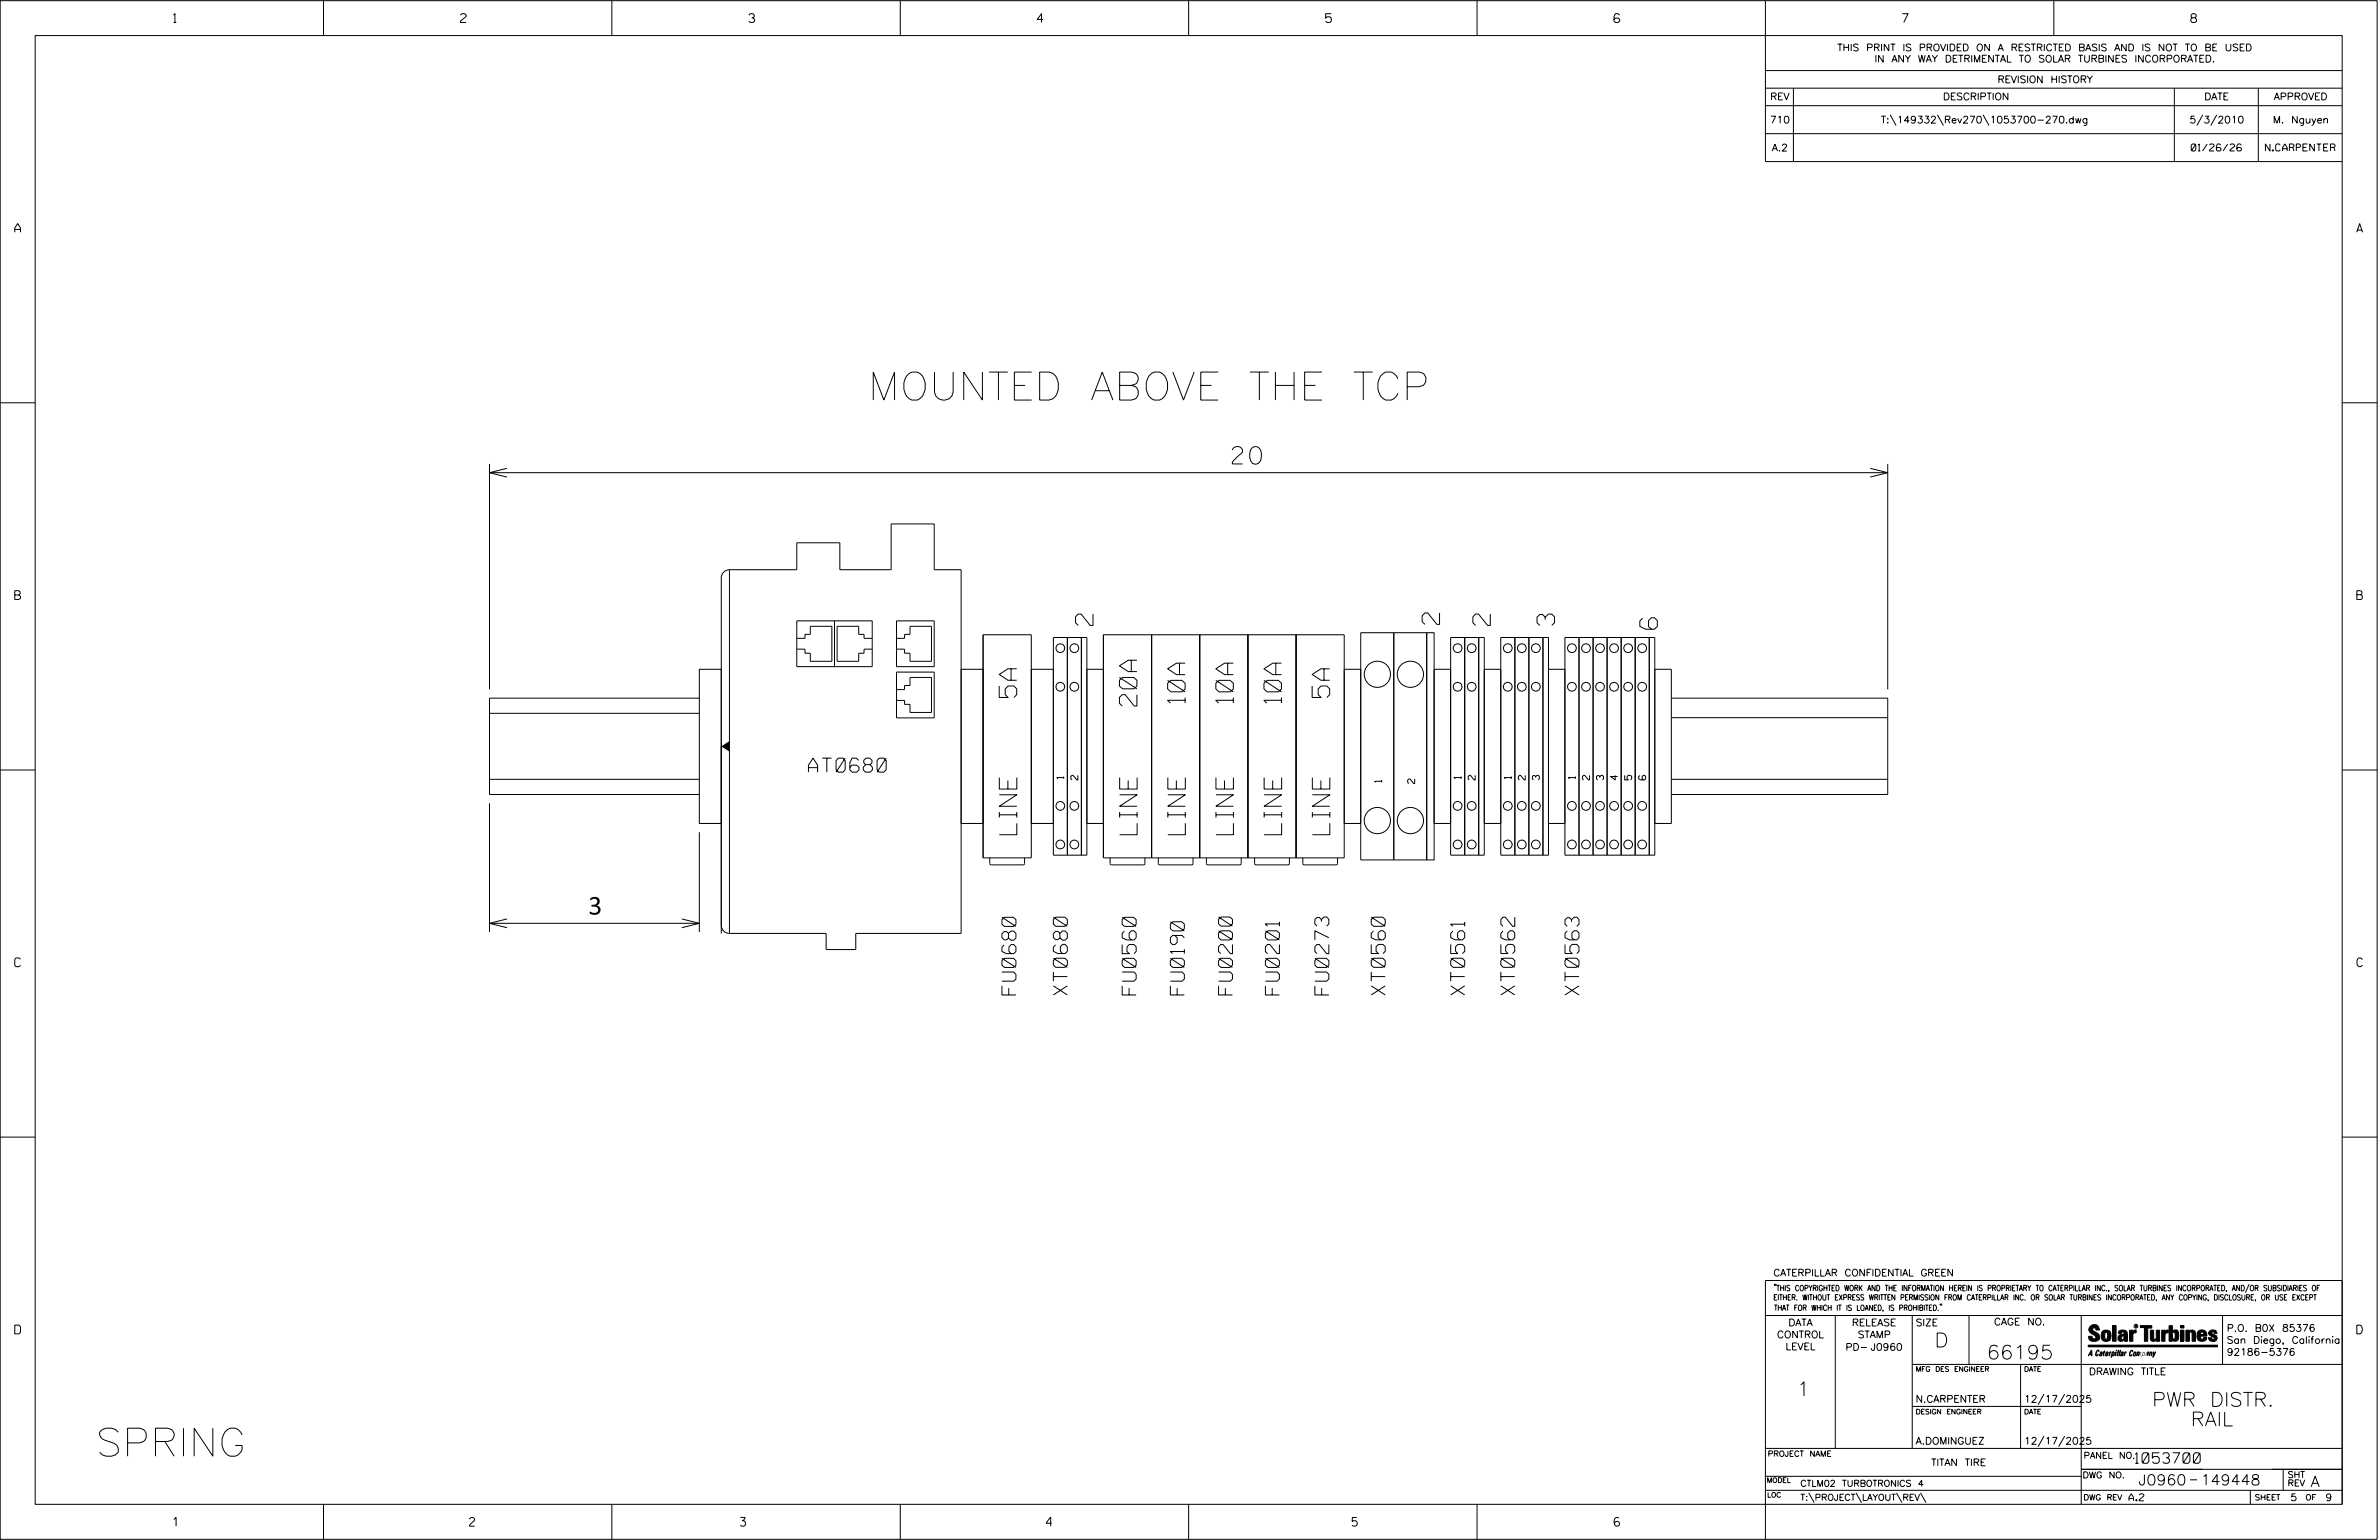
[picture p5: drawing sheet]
<svg xmlns="http://www.w3.org/2000/svg" width="864mm" height="559mm" viewBox="0 0 864 559" stroke-linecap="round" stroke-linejoin="round" font-family="sans-serif">
<defs><g id="words">
<g font-size="10.2">
<text x="315.1" y="145.2">MOUNTED ABOVE THE TCP</text>
<text x="34.7" y="528.4">SPRING</text>
</g>
<g font-size="6.3">
<text x="447.4" y="168.4">20</text>
<text x="396.8" y="227" transform="rotate(-90 396.8 227)">2</text>
<text x="522.6" y="226.6" transform="rotate(-90 522.6 226.6)">2</text>
<text x="541" y="227" transform="rotate(-90 541 227)">2</text>
<text x="564.3" y="227" transform="rotate(-90 564.3 227)">3</text>
<text x="601.6" y="228.3" transform="rotate(-90 601.6 228.3)">6</text>
<text x="369.1" y="253.1" transform="rotate(-90 369.1 253.1)">5A</text>
<text x="412.7" y="256.2" transform="rotate(-90 412.7 256.2)">20A</text>
<text x="430.2" y="255.1" transform="rotate(-90 430.2 255.1)">10A</text>
<text x="447.7" y="255.1" transform="rotate(-90 447.7 255.1)">10A</text>
<text x="465.2" y="255.1" transform="rotate(-90 465.2 255.1)">10A</text>
<text x="482.7" y="253.1" transform="rotate(-90 482.7 253.1)">5A</text>
<text x="369.1" y="302.9" transform="rotate(-90 369.1 302.9)">LINE</text>
<text x="412.8" y="302.9" transform="rotate(-90 412.8 302.9)">LINE</text>
<text x="430.3" y="302.9" transform="rotate(-90 430.3 302.9)">LINE</text>
<text x="447.8" y="302.9" transform="rotate(-90 447.8 302.9)">LINE</text>
<text x="465.2" y="302.9" transform="rotate(-90 465.2 302.9)">LINE</text>
<text x="482.7" y="302.9" transform="rotate(-90 482.7 302.9)">LINE</text>
<text x="213.6" y="331.9">3</text>
</g>
<g font-size="5.1">
<text x="293.5" y="280.2">AT0680</text>
<text x="368.8" y="361" transform="rotate(-90 368.8 361)">FU0680</text>
<text x="387.5" y="361" transform="rotate(-90 387.5 361)">XT0680</text>
<text x="412.4" y="361" transform="rotate(-90 412.4 361)">FU0560</text>
<text x="429.9" y="361" transform="rotate(-90 429.9 361)">FU0190</text>
<text x="447.4" y="361" transform="rotate(-90 447.4 361)">FU0200</text>
<text x="464.4" y="361" transform="rotate(-90 464.4 361)">FU0201</text>
<text x="482.4" y="361" transform="rotate(-90 482.4 361)">FU0273</text>
<text x="502.8" y="361" transform="rotate(-90 502.8 361)">XT0560</text>
<text x="531.7" y="361" transform="rotate(-90 531.7 361)">XT0561</text>
<text x="549.9" y="361" transform="rotate(-90 549.9 361)">XT0562</text>
<text x="573.2" y="361" transform="rotate(-90 573.2 361)">XT0563</text>
<text x="702.3" y="488.8">D</text>
<text x="721.2" y="493.2">66195</text>
<text x="652.2" y="506.5">1</text>
<text x="781.2" y="510.3">PWR DISTR.</text>
<text x="795.3" y="517.4">RAIL</text>
</g>
<g font-size="3.8">
<text x="775.1" y="531">1053700</text>
<text x="776.3" y="538.9">J0960</text>
<text x="798.8" y="538.9">149448</text>
<text x="838.8" y="539.5">A</text>
</g>
<g font-size="3.2">
<text x="63" y="8.2">1</text>
<text x="167.2" y="8.2">2</text>
<text x="271.8" y="8.2">3</text>
<text x="376.5" y="8.2">4</text>
<text x="481.2" y="8.2">5</text>
<text x="690.6" y="8.2">7</text>
<text x="795.3" y="8.2">8</text>
<text x="5.4" y="84.3">A</text>
<text x="855.5" y="84.3">A</text>
<text x="5.4" y="217.5">B</text>
<text x="855.6" y="217.5">B</text>
<text x="5.4" y="350.8">C</text>
<text x="855.6" y="350.8">C</text>
<text x="5.4" y="484">D</text>
<text x="855.6" y="484">D</text>
<text x="62.8" y="553.8">1</text>
<text x="170.4" y="553.8">2</text>
<text x="268.8" y="553.8">3</text>
<text x="379.8" y="553.8">4</text>
<text x="490.8" y="553.8">5</text>
<text x="585.9" y="553.8">6</text>
</g>
<g font-size="2.5">
<text x="666.9" y="18.5">THIS PRINT IS PROVIDED ON A RESTRICTED BASIS AND IS NOT TO BE USED</text>
<text x="680.5" y="22.6">IN ANY WAY DETRIMENTAL TO SOLAR TURBINES INCORPORATED.</text>
<text x="725.1" y="30">REVISION HISTORY</text>
<text x="642.6" y="36.3">REV</text>
<text x="705.3" y="36.3">DESCRIPTION</text>
<text x="800.2" y="36.3">DATE</text>
<text x="825.4" y="36.3">APPROVED</text>
<text x="642.5" y="44.7">710</text>
<text x="682.8" y="44.7">T:\149332\Rev270\1053700-270.dwg</text>
<text x="794.8" y="44.7">5/3/2010</text>
<text x="825.1" y="44.7">M. Nguyen</text>
<text x="643.2" y="54.8">A.2</text>
<text x="795.4" y="54.8">01/26/26</text>
<text x="822.4" y="54.8">N.CARPENTER</text>
<text x="386.2" y="282.6" transform="rotate(-90 386.2 282.6)">1</text>
<text x="391.3" y="283" transform="rotate(-90 391.3 283)">2</text>
<text x="501.6" y="283.9" transform="rotate(-90 501.6 283.9)">1</text>
<text x="513.6" y="284.3" transform="rotate(-90 513.6 284.3)">2</text>
<text x="530.4" y="282.6" transform="rotate(-90 530.4 282.6)">1</text>
<text x="535.5" y="283" transform="rotate(-90 535.5 283)">2</text>
<text x="548.6" y="282.6" transform="rotate(-90 548.6 282.6)">1</text>
<text x="553.7" y="283" transform="rotate(-90 553.7 283)">2</text>
<text x="558.8" y="283" transform="rotate(-90 558.8 283)">3</text>
<text x="571.9" y="282.6" transform="rotate(-90 571.9 282.6)">1</text>
<text x="577" y="283" transform="rotate(-90 577 283)">2</text>
<text x="582.1" y="283" transform="rotate(-90 582.1 283)">3</text>
<text x="587.2" y="283" transform="rotate(-90 587.2 283)">4</text>
<text x="592.3" y="283" transform="rotate(-90 592.3 283)">5</text>
<text x="597.4" y="283" transform="rotate(-90 597.4 283)">6</text>
<text x="643.8" y="463">CATERPILLAR CONFIDENTIAL GREEN</text>
<text x="645.1" y="485.5">CONTROL</text>
<text x="649.2" y="481.1">DATA</text>
<text x="672.3" y="481.1">RELEASE</text>
<text x="674.4" y="485.5">STAMP</text>
<text x="695.4" y="481.1">SIZE</text>
<text x="723.8" y="480.8">CAGE NO.</text>
<text x="808.4" y="483.1">P.O. B0X 85376</text>
<text x="648.2" y="489.8">LEVEL</text>
<text x="669.9" y="490">PD- J0960</text>
<text x="808.4" y="487.5">San Diego, California</text>
<text x="808.4" y="491.8">92186-5376</text>
<text x="758.3" y="498.9">DRAWING TITLE</text>
<text x="695.4" y="508.9">N.CARPENTER</text>
<text x="734.8" y="508.9">12/17/2025</text>
<text x="695.4" y="524.1">A.DOMINGUEZ</text>
<text x="734.8" y="524.1">12/17/2025</text>
<text x="701" y="531.9">TITAN TIRE</text>
<text x="772.8" y="544.6">A.2</text>
<text x="831.4" y="544.6">5</text>
<text x="844.2" y="544.6">9</text>
</g>
<g font-size="2.3">
<text x="756.4" y="529.2">PANEL NO.</text>
<text x="653.5" y="539.4">CTLM02 TURBOTRONICS 4</text>
<text x="756" y="536.3">DWG NO.</text>
<text x="830.4" y="539.3">REV</text>
<text x="830.4" y="536.2">SHT</text>
<text x="653.5" y="544.5">T:\PROJECT\LAYOUT\REV\</text>
</g>
<g font-size="2">
<text x="643.8" y="468.4">&quot;THIS COPYRIGHTED WORK AND THE INFORMATION HEREIN IS PROPRIETARY TO CATERPILLAR INC., SOLAR TURBINES INCORPORATED, AND/OR SUBSIDIARIES OF</text>
<text x="643.8" y="471.8">EITHER. WITHOUT EXPRESS WRITTEN PERMISSION FROM CATERPILLAR INC. OR SOLAR TURBINES INCORPORATED, ANY COPYING, DISCLOSURE, OR USE EXCEPT</text>
<text x="644" y="475.6">THAT FOR WHICH IT IS LOANED, IS PROHIBITED.&quot;</text>
<text x="641.7" y="528.5">PROJECT NAME</text>
<text x="756.3" y="544.3">DWG REV</text>
<text x="818.5" y="544.3">SHEET</text>
<text x="836.9" y="544.3">OF</text>
</g>
<g font-size="1.8">
<text x="695.4" y="497.6">MFG DES ENGINEER</text>
<text x="734.8" y="497.6">DATE</text>
<text x="695.4" y="513.1">DESIGN ENGINEER</text>
<text x="734.8" y="513.1">DATE</text>
<text x="641.3" y="538">MODEL</text>
<text x="641.5" y="543.3">LOC</text>
</g>
<text font-size=".9" x="775.1" y="481.7">R</text>
</g></defs>
<g fill="none" stroke="#000" stroke-width=".36">
<path d="M.1 .2h862.8v558.4h-862.8zM12.8 12.9h837.4v533h-837.4zM117.4 .2v12.7M222.1 .2v12.7M326.8 .2v12.7M431.5 .2v12.7M536.2 .2v12.7M587.9 5.5l-.5-.5h-1l-.5 1v1.7l.5 .4h1l.6-.4v-.6l-.6-.5h-1l-.5 .5M640.9 .2v58.4h209.3M745.6 .2v12.7M640.9 25.6h209.3M640.9 32h209.3"/>
<path d="M640.9 38.3h209.3M651 32v26.6M789.3 32v26.6M819.8 32v26.6M640.9 48.5h209.3M686.2 41.7l2.1 3.8M703.3 41.7l2.2 3.8M719.9 41.7l2.1 3.8M799.6 41.7l-2.1 3.8M804.7 41.7l-2.2 3.8M.1 146.2h12.7M850.2 146.2h12.7"/>
<path d="M177.7 168.3v81.9M177.7 171.5h507.6M184 169.9l-6.3 1.6 6.3 1.6M678.9 169.9l6.4 1.6-6.4 1.6M685.3 168.3v81.9M264.8 206.7a3 3 0 0 0-3 3v129M264.8 206.7v132M264.8 206.7h24.4v-9.7h15.7v9.7h18.6v-16.6h15.6v16.6h9.8v132h-38.2v5.9h-10.8v-5.9h-35.1M289.2 231.6h3v-1.4h1.9v-2.9h7.9v12.7h-7.9v-3h-1.9v-1.5h-3M289.2 225.3h27.4v16.6h-27.4zM302.9 225.3v16.6M316.6 231.6h-2.9v-1.4h-2v-2.9h-7.8v12.7h7.8v-3h2v-1.5h2.9"/>
<path d="M325.4 231.6h3v-1.4h1.9v-2.9h7.8v12.7h-7.8v-3h-1.9v-1.5h-3M325.4 225.3h13.7v16.6h-13.7zM356.9 230.3h17.5v81h-17.5zM382.4 231.3h12.1v79h-12.1zM387.5 231.3v79M392.5 231.3v79M392.6 231.3v79M400.5 230.3h87.5v81h-87.5zM418 230.3v81M435.5 230.3v81M453 230.3v81M470.5 230.3v81"/>
<path d="M494 229.6h23.9v82.4h-23.9zM506 229.6v82.4M517.9 229.6h2.7v82.4h-2.7zM526.6 231.3h12.2v79h-12.2zM531.7 231.3v79M536.8 231.3v79M544.8 231.3h17.3v79h-17.3zM549.9 231.3v79M555 231.3v79M560.1 231.3v79M568.1 231.3h32.6v79h-32.6zM573.2 231.3v79"/>
<path d="M578.3 231.3v79M583.4 231.3v79M588.5 231.3v79M593.6 231.3v79M598.7 231.3v79M177.7 258.8h76.2M253.9 242.9h7.9v55.9h-7.9zM253.9 253.3h-76.2v35h76.2M325.4 250.2h3v-1.5h1.9v-2.9h7.8v12.7h-7.8v-2.9h-1.9v-1.5h-3M325.4 243.9h13.7v16.6h-13.7zM348.9 242.9h8v55.9h-8zM374.4 242.9h8v55.9h-8z"/>
<path d="M394.5 242.9h6M488 242.9h6M526.6 242.9h-6v55.9h6M538.8 242.9h6M562.1 242.9h6M600.7 242.9h6v55.9h-6M606.7 253.3h78.6v35h-78.6M.1 279.4h12.7M606.7 260.4h78.6M850.2 279.4h12.7M177.7 291.5v46.7M177.7 282.8h76.2"/>
<path d="M394.5 298.8h6M488 298.8h6M538.8 298.8h6M562.1 298.8h6M606.7 282.8h78.6M253.9 302v36.2M359.3 311.3v2l.5 .5h11.6l.5-.5v-2M403 311.3v2l.5 .5h11.6l.5-.5v-2M420.5 311.3v2l.5 .5h11.6l.5-.5v-2M437.9 311.3v2l.6 .5h11.6l.5-.5v-2M455.4 311.3v2l.5 .5h11.6l.6-.5v-2M472.9 311.3v2l.5 .5h11.6l.5-.5v-2"/>
<path d="M177.7 335h76.2M184 333.4l-6.3 1.6 6.3 1.6M247.5 333.4l6.4 1.6-6.4 1.6M261.8 335.8a2.95 2.95 0 0 0 3 2.9M.1 412.6h12.7M850.2 412.6h12.7M640.9 477.3h209.3M644.2 466.1l-.1 .4M644.7 466.1l-.2 .4M666.2 477.3v48.3M694.2 477.3v48.3M704.4 473.3l-.1 .4"/>
<path d="M704.8 473.3l-.1 .4M714.8 477.3v17.8M755.5 477.3v68.6M806.8 477.3v17.8M816.5 466l-1.4 3.1M850.2 464.6h-209.3v94M850.2 464.8v81.1M694.2 495.1h156M733.5 495.1v30.5M758.6 481.4a2.02 2.02 0 0 1 3.1-.1l.5 1.3h-1.3l-.2-.6-.4-.2-.6 .1-.1 .4 .4 .7a2.46 2.46 0 0 1 2.2 2.9 2.83 2.83 0 0 1-3.8 .3l-.3-1.3h1.3l.2 .7 .6 .3 .5-.2 .2-.5-.4-.6-1.9-1.2-.4-.9zM759.2 491.3h-.7l.7-1.2v1.9h.2l-.1-2.1-1.3 2.1 .5-.5h.7M761.3 490l.3-.2 .4 .3-.1 .3-.3-.4-.4 .3-.3 1.6h.4l.4-.5-.3 .6-.4 .1-.3-.4z"/>
<path d="M762.6 490.6l.5-.1-.1 1.4h-.9a.74 .74 0 0 1 .9-.8l-.3 .7-.5 .1 .2-.5 .6-.2v-.5l-.7 .2zM763 483.2a2.17 2.17 0 0 1 3.1 0l.3 1.4-.3 1.5a2.17 2.17 0 0 1-3.1 0l-.3-1.5zM763.6 490.5l.4-.4 .2 .6h-.3l-.3 .9 .2 .4-.3-.1zM764.1 483.7l.5-.4 .4 .3v2.2l-.4 .2-.5-.2zM764.6 491.1l.6 .2v-.7l-.4-.1-.4 .6-.1 .8h.6M764.6 491.1l-.1 .8h.4M764.6 482.6v.8M764.8 490.7l.4 .1v.3h-.6zM765 491.5l-.1 .4zM766 490.5l-.5 1.5zM766 490.8l.4-.3-.4 .4M766.9 481h1.3v5.7h-1.3z"/>
<path d="M767 490.8l.5 .1-.3 .8-.4 .2zM767.3 490.5h-.5l-.5 2M767.3 490.5a.8 .8 0 0 1 .2 1 .8 .8 0 0 1-.9 .4l-.1 .6M767.3 490.5l-.1 .2M768.1 490.5l-.4 1.5zM768.2 489.9h.3l-.1 .2h-.2zM769 489.9l-.5 2.1zM769.7 489.9l-.6 2.1zM770.1 491.4l.5-.3-.5 .8zM770.4 491.9h.1M770.6 491.1l.1-.4-.7 .2 .1-.3 .6-.1 .2 .3-.5 1.1M770.6 491.1a.74 .74 0 0 0-.8 .8h.6"/>
<path d="M771 484.8h-.7l-.3 .6 .4 .7 .5-.3 .1-2.4h-.8l-.1 .4h-1.2a1.71 1.71 0 0 1 1.8-1.3 1.71 1.71 0 0 1 1.6 1.4v2.8h-1.1l-.1-.6M771 484.2l-1.5 .1a1.41 1.41 0 0 0 0 2.4l.5 .1 1.1-.7M771.2 486.1h-.1M771.4 490.5l.1 .3 .4-.3-.9 1.5zM771.5 490.8h.1M773 482.7h1.2v.5l.5-.5 .7-.1v1h-.6l-.5 .4-.1 2.7h-1.2zM773.3 490.3l.6-.4 .4 .2-.1 .4-.3-.4a1.28 1.28 0 0 0-.5 1.8l.6-.4-.1 .4-.8 .1zM774.7 490.8l.5-.3a.88 .88 0 0 1 .2 .9 .88 .88 0 0 1-.7 .7l-.2-.2zM774.8 490.9h.5l-.3 1h-.3l-.2-.2zM775.2 490.5l-.1 .2M776.8 481h4.3v.9h-1.5v4.8h-1.3M776.8 490.6l-.8 .2v-.3l-.4 1.5 .8-1.3v1.3l.3-1.2"/>
<path d="M779.3 491.1h.4M779.6 490.5h.3l-.3 1.4M779.6 490.7h.2l-.1 .4M779.7 491.1l-.1 .4M779.7 491.1l-.4 .2M780.1 492l.4-1.5 .1 .3 .3-.3 .3 .2-.3 1.3v-1.3l-.7 1.3M780.6 482.7h1.2v2.7l.1 .4 .4 .3 .4-.7v-2.7h1.2l.1 4h-1.3v-.5l-1.1 .6-.7-.3-.3-.7zM781.6 492.5l1-2-.8 1.3-.2-1.3-.2 2M784.7 482.7h1.2v.5l.5-.5 .7-.1v1h-.5l-.6 .4-.1 2.7h-1.2zM787.4 481h1.2v2a1.4 1.4 0 0 1 2.2 .2l.1 1.4-.4 1.9-1.5 .1-.4-.5v-1l.5 .9 .5-.3v-2.1l-.5-.4-.5 .7v2.8h-1.2zM791.5 482.7h1.3v4h-1.3zM791.5 481h1.3v.9h-1.3z"/>
<path d="M793.5 482.7h1.3v.4l.7-.5 1.1 .2 .4 .6v3.3h-1.2l-.3-3.4-.7 .2v3.2h-1.3zM794.8 483.1h.1M797.7 483.2a1.92 1.92 0 0 1 2.4-.5 1.92 1.92 0 0 1 1 2.1h-2.3v.8l.6 .5 .5-.3v-.5h1.2a1.83 1.83 0 0 1-2.1 1.4 1.83 1.83 0 0 1-1.5-2.1zM798.8 484.2v.6M799.1 483.4h.6l.2 .8h-1.1zM804.6 482.9a1.84 1.84 0 0 0-2.9 .8 3.3 3.3 0 0 0 2.2 1.9l-.5 .5-.4-.3-.1-.4h-1.2l.1 .6a1.92 1.92 0 0 0 2.9 .4M804.9 483.8h-1.2l-.2-.6-.5 .1-.1 .3 .1 .3 1.8 .9M805.1 488.1h-47.1v.6h47.1M694.2 510.3h61.3M742 505.8l-2.2 3.9M749.5 505.8l-2.2 3.9M640.9 525.6h209.2"/>
<path d="M640.9 535.7h114.6M742 521.1l-2.2 3.8M749.5 521.1l-2.2 3.8M755.5 533.2h94.7M795 537h2.6M828.8 533.2v7.6M117.4 545.9v12.7M222.1 545.9v12.7M326.8 545.9v12.7M431.5 545.9v12.7M536.2 545.9v12.7M640.9 540.8h209.3"/>
<path d="M656.6 541.7l2 3.5M673.8 541.7l1.9 3.5M688.4 541.7l2 3.5M697.2 541.7l1.9 3.5M816.9 541v4.9"/>
<circle cx="384.9" cy="235.2" r="1.58"/>
<circle cx="390" cy="235.2" r="1.59"/>
<circle cx="529.1" cy="235.2" r="1.59"/>
<circle cx="534.2" cy="235.2" r="1.58"/>
<circle cx="547.3" cy="235.2" r="1.59"/>
<circle cx="552.4" cy="235.2" r="1.58"/>
<circle cx="557.5" cy="235.2" r="1.59"/>
<circle cx="570.6" cy="235.2" r="1.59"/>
<circle cx="575.7" cy="235.2" r="1.59"/>
<circle cx="580.8" cy="235.2" r="1.58"/>
<circle cx="585.9" cy="235.2" r="1.59"/>
<circle cx="591" cy="235.2" r="1.58"/>
<circle cx="596.1" cy="235.2" r="1.59"/>
<circle cx="384.9" cy="249.2" r="1.58"/>
<circle cx="390" cy="249.2" r="1.59"/>
<circle cx="500" cy="244.7" r="4.8"/>
<circle cx="512" cy="244.7" r="4.8"/>
<circle cx="529.1" cy="249.2" r="1.59"/>
<circle cx="534.2" cy="249.2" r="1.58"/>
<circle cx="547.3" cy="249.2" r="1.59"/>
<circle cx="552.4" cy="249.2" r="1.58"/>
<circle cx="557.5" cy="249.2" r="1.59"/>
<circle cx="570.6" cy="249.2" r="1.59"/>
<circle cx="575.7" cy="249.2" r="1.59"/>
<circle cx="580.8" cy="249.2" r="1.58"/>
<circle cx="585.9" cy="249.2" r="1.59"/>
<circle cx="591" cy="249.2" r="1.58"/>
<circle cx="596.1" cy="249.2" r="1.59"/>
<circle cx="384.9" cy="292.4" r="1.59"/>
<circle cx="390" cy="292.4" r="1.59"/>
<circle cx="500" cy="297.7" r="4.8"/>
<circle cx="512" cy="297.7" r="4.8"/>
<circle cx="529.1" cy="292.4" r="1.59"/>
<circle cx="534.2" cy="292.4" r="1.59"/>
<circle cx="547.3" cy="292.4" r="1.59"/>
<circle cx="552.4" cy="292.4" r="1.59"/>
<circle cx="557.5" cy="292.4" r="1.59"/>
<circle cx="570.6" cy="292.4" r="1.59"/>
<circle cx="575.7" cy="292.4" r="1.59"/>
<circle cx="580.8" cy="292.4" r="1.59"/>
<circle cx="585.9" cy="292.4" r="1.59"/>
<circle cx="591" cy="292.4" r="1.59"/>
<circle cx="596.1" cy="292.4" r="1.59"/>
<circle cx="384.9" cy="306.4" r="1.59"/>
<circle cx="390" cy="306.4" r="1.59"/>
<circle cx="529.1" cy="306.4" r="1.59"/>
<circle cx="534.2" cy="306.4" r="1.59"/>
<circle cx="547.3" cy="306.4" r="1.59"/>
<circle cx="552.4" cy="306.4" r="1.59"/>
<circle cx="557.5" cy="306.4" r="1.59"/>
<circle cx="570.6" cy="306.4" r="1.59"/>
<circle cx="575.7" cy="306.4" r="1.59"/>
<circle cx="580.8" cy="306.4" r="1.59"/>
<circle cx="585.9" cy="306.4" r="1.59"/>
<circle cx="591" cy="306.4" r="1.59"/>
<circle cx="596.1" cy="306.4" r="1.59"/>
<circle cx="775.4" cy="481.2" r=".69"/>
</g>
<g fill="#000">
<path d="M261.8 270.8l3-1.9v3.8zM768.1 490.5l-.4 1.5zM768.2 489.9h.3l-.1 .2h-.2zM769 489.9l-.5 2.1zM769.7 489.9l-.6 2.1zM791.5 481h1.3v.9h-1.3zM791.5 482.7h1.3v4h-1.3zM758 488.1h47.1v.6h-47.1z"/>
<path d="M759.2 489.9l-1.2 2.1 .5-.5h.7v.5h.2zM759.2 490.1v1.2h-.7z" fill-rule="evenodd"/>
<path d="M758.6 481.4a2.02 2.02 0 0 1 3.1-.1l.5 1.3h-1.3l-.2-.6-.4-.2-.6 .1-.1 .4 .4 .7a2.46 2.46 0 0 1 2.2 2.9 2.83 2.83 0 0 1-3.8 .3l-.3-1.3h1.3l.2 .7 .6 .3 .5-.2 .2-.5-.4-.6-1.9-1.2-.4-.9z" fill-rule="evenodd"/>
<path d="M761.3 490l.3-.2 .4 .3-.1 .3-.3-.4-.4 .3-.3 1.6h.4l.4-.5-.3 .6-.4 .1-.3-.4z" fill-rule="evenodd"/>
<path d="M762.6 490.6l.5-.1-.1 1.4h-.9a.74 .74 0 0 1 .9-.8l-.6 .3-.2 .5 .5-.1 .3-.6v-.5l-.7 .2z" fill-rule="evenodd"/>
<path d="M763.6 490.5l.4-.4 .2 .6h-.3l-.3 .9 .2 .4-.3-.1z" fill-rule="evenodd"/>
<path d="M764.8 490.5l.5 .3-.1 .5h-.6l.6-.2v-.3l-.4-.1-.3 1.2h.4l.3-.4-.6 .6-.3-.2v-.4z" fill-rule="evenodd"/>
<path d="M763 483.2a2.17 2.17 0 0 1 3.1 0l.3 1.4-.3 1.5a2.17 2.17 0 0 1-3.1 0l-.3-1.5zM764.1 483.7v2.1l.5 .2 .4-.2v-2.2l-.4-.3z" fill-rule="evenodd"/>
<path d="M766 490.5v.3l.4-.1-.4 .2-.5 1.1z" fill-rule="evenodd"/>
<path d="M766.8 490.5l-.5 2 .3-.6a.71 .71 0 0 0 .9-.5 .71 .71 0 0 0-.4-.9zM767 490.8l.5 .1-.3 .8-.4 .2z" fill-rule="evenodd"/>
<path d="M766.9 481h1.3v5.7h-1.3z" fill-rule="evenodd"/>
<path d="M770.1 490.6l.6-.1 .2 .3-.4 1.2-.5 .1-.2-.5 .3-.5h.5l-.7 .5v.3l.4-.1 .4-.9-.5-.2-.2 .2z" fill-rule="evenodd"/>
<path d="M769.4 482.8l-.5 1h1.2l.1-.4h.8v.8l-1.5 .1a1.41 1.41 0 0 0 0 2.4l.5 .1 1.1-.7 .1 .6h1.1v-2.8a1.79 1.79 0 0 0-2.4-1.2zM770.3 484.8h.7l-.1 1-.5 .3-.4-.7z" fill-rule="evenodd"/>
<path d="M771.4 490.5l.1 .3 .4-.3-.9 1.5z" fill-rule="evenodd"/>
<path d="M773 482.7h1.2v.5l.5-.5 .7-.1v1h-.6l-.5 .4-.1 2.7h-1.2z" fill-rule="evenodd"/>
<path d="M773.3 490.3l.6-.4 .4 .2-.1 .4-.3-.4a1.28 1.28 0 0 0-.5 1.8l.6-.4-.3 .5h-.6z" fill-rule="evenodd"/>
<path d="M774.7 490.8l-.2 1.1h.7a.96 .96 0 0 0 0-1.4zM774.8 490.9h.5l-.1 .6-.5 .4-.2-.2z" fill-rule="evenodd"/>
<path d="M776 490.5v.3l.4-.3 .2 .3 .7-.2-.3 1.4v-1.3l-.6 1.3v-1.3l-.8 1.3z" fill-rule="evenodd"/>
<path d="M776.8 481h4.3v.9h-1.5v4.8h-1.3v-4.8h-1.5z" fill-rule="evenodd"/>
<path d="M777.9 490.5l-.5 2 .3-.6a.71 .71 0 0 0 .9-.5 .71 .71 0 0 0-.4-.9zM778.1 490.8l.3-.1 .1 .4-.5 .8-.2-.5z" fill-rule="evenodd"/>
<path d="M779.3 490.6l.6-.1-.3 1.5-.7-.1a.67 .67 0 0 1 .8-.8l-.6 .3-.1 .5 .4-.1 .4-.9-.4-.2-.3 .2z" fill-rule="evenodd"/>
<path d="M780.5 490.5l.1 .3 .3-.3 .3 .2-.3 1.3v-1.3l-.8 1.3z" fill-rule="evenodd"/>
<path d="M780.6 482.7h1.2v2.7l.1 .4 .4 .3 .4-.7v-2.7h1.2l.1 4h-1.3v-.5l-1.1 .6-.7-.3-.3-.7z" fill-rule="evenodd"/>
<path d="M781.6 490.5l.2 1.3 .8-1.3-1.2 2z" fill-rule="evenodd"/>
<path d="M784.7 482.7h1.2v.5l.5-.5 .7-.1v1h-.5l-.6 .4-.1 2.7h-1.2z" fill-rule="evenodd"/>
<path d="M787.4 481h1.2v2a1.4 1.4 0 0 1 2.2 .2l.1 1.4-.4 1.9-1.5 .1-.4-.5v-1l.5 .9 .5-.3v-2.1l-.5-.4-.5 .7v2.8h-1.2z" fill-rule="evenodd"/>
<path d="M793.5 482.7h1.3v.4a1.29 1.29 0 0 1 2.2 .3v3.3h-1.2l-.3-3.4-.7 .2v3.2h-1.3z" fill-rule="evenodd"/>
<path d="M797.7 483.2a1.92 1.92 0 0 1 2.4-.5 1.92 1.92 0 0 1 1 2.1h-2.3v.8l.6 .5 .5-.3v-.5h1.2a1.83 1.83 0 0 1-2.1 1.4 1.83 1.83 0 0 1-1.5-2.1zM799.1 483.4l-.3 .8h1.1l-.2-.8z" fill-rule="evenodd"/>
<path d="M801.9 483.2a1.94 1.94 0 0 1 3 .1v.5h-1.2l-.2-.6-.5 .1-.1 .3 .1 .3 1.8 .9a1.2 1.2 0 0 1 .1 1.3 1.2 1.2 0 0 1-1.2 .7l-1.6-.4-.4-1h1.2l.1 .4 .4 .3 .5-.5a3.3 3.3 0 0 1-2.2-1.9z" fill-rule="evenodd"/>
<circle cx="761.4" cy="492" r=".07"/>
<circle cx="762.2" cy="485.1" r=".07"/>
<circle cx="769.3" cy="492" r=".07"/>
<circle cx="773.1" cy="486.7" r=".07"/>
<circle cx="791.5" cy="486.7" r=".07"/>
<circle cx="791.5" cy="481" r=".07"/>
<circle cx="794.8" cy="486.7" r=".07"/>
</g>
<use href="#words"/>
</svg>
